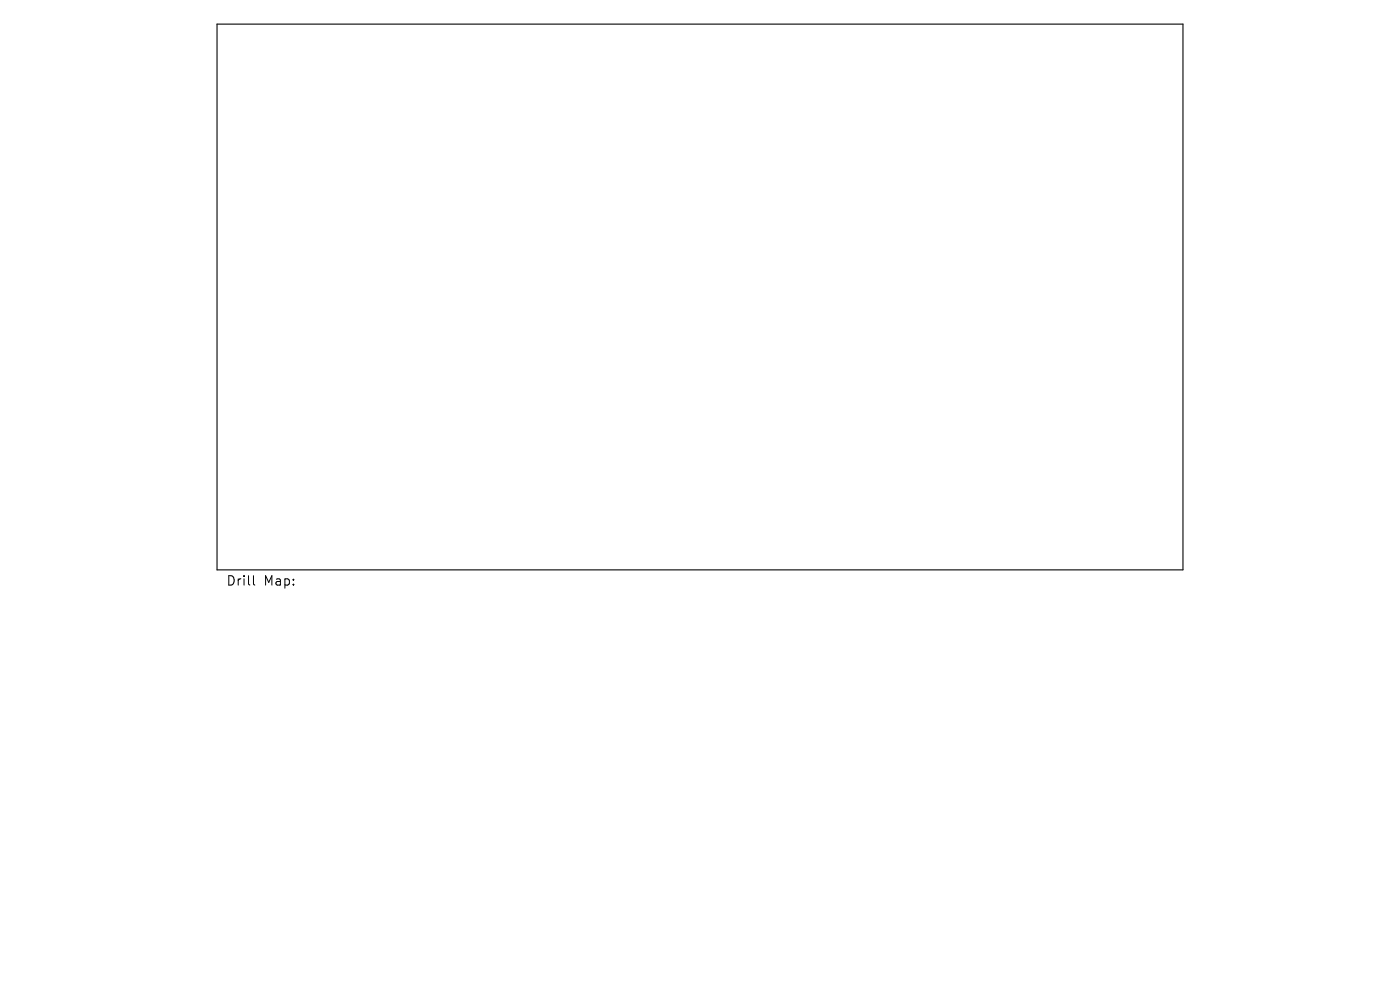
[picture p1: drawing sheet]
<svg xmlns="http://www.w3.org/2000/svg" width="297mm" height="210mm" viewBox="0 0 297 210" stroke-linecap="round" stroke-linejoin="round" font-family="sans-serif">
<defs><g id="words">
<g font-size="2.8">
<text x="47.9" y="124.5">Drill</text>
<text x="55.9" y="124.5">Map:</text>
</g>
</g></defs>
<path d="M46 5.1h205v115.8h-205z" fill="none" stroke="#000" stroke-width=".23"/>
<path d="M53.8 122.1v1.7l.3 .3" fill="none" stroke="#000" stroke-width=".21"/>
<use href="#words"/>
</svg>
